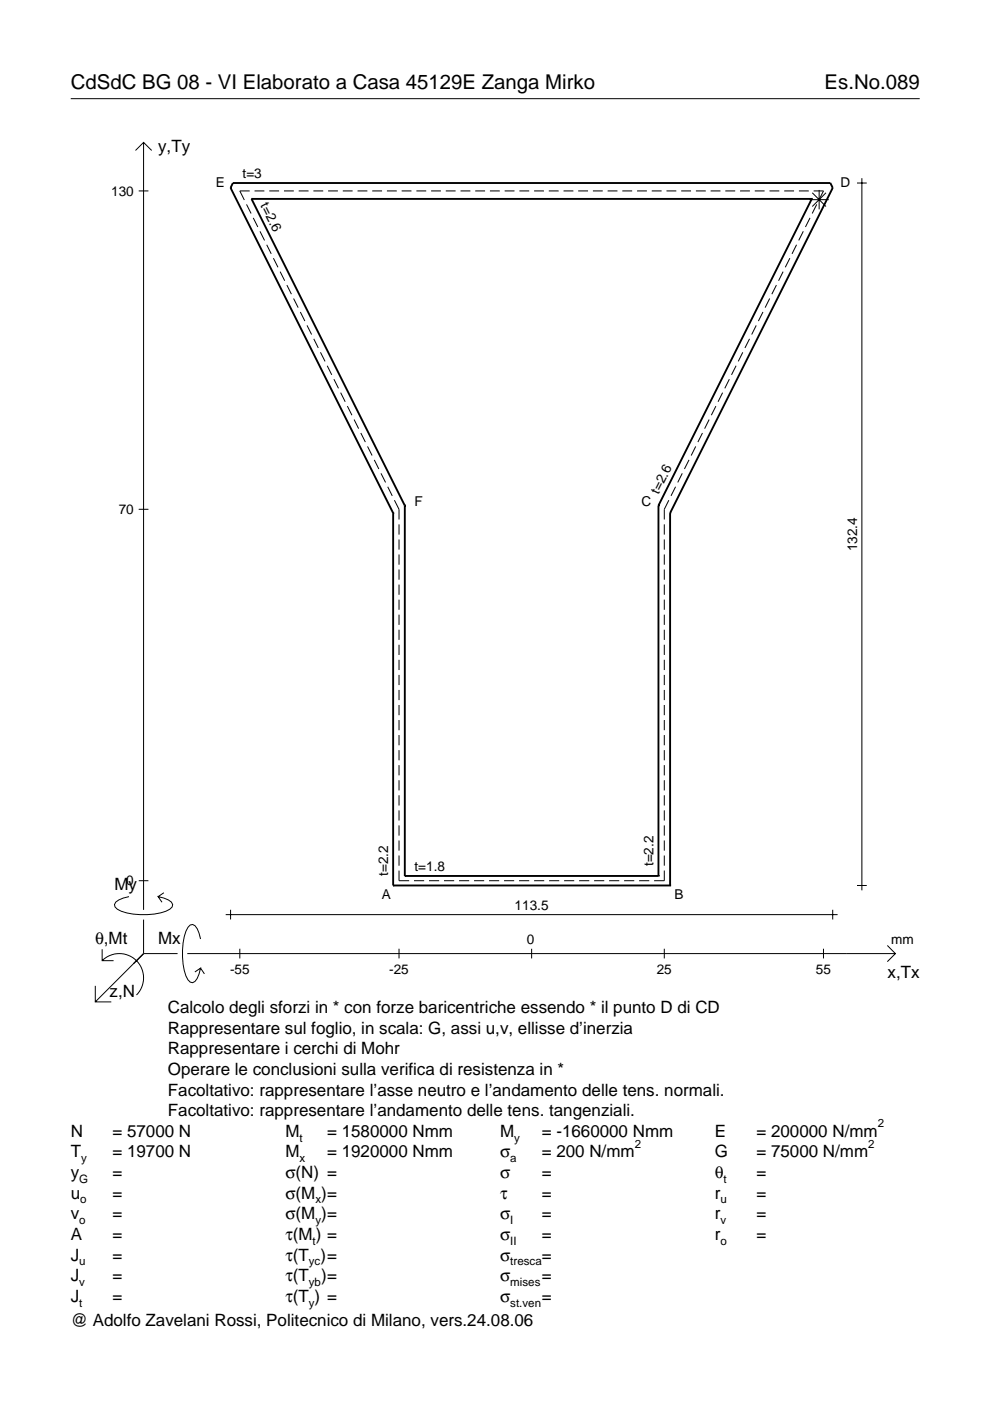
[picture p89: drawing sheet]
<svg xmlns="http://www.w3.org/2000/svg" width="210mm" height="297mm" viewBox="0 0 210 297" stroke-linecap="round" stroke-linejoin="round" font-family="sans-serif">
<defs><g id="words">
<g font-size="4.3">
<text x="15" y="18.9">CdSdC BG 08 - VI Elaborato a Casa 45129E Zanga Mirko</text>
<text x="174.8" y="18.9">Es.No.089</text>
</g>
<g font-size="3.6">
<text x="33.5" y="32.3">y,Ty</text>
<text x="24.3" y="188.8">My</text>
<text x="20.1" y="200.1">θ,Mt</text>
<text x="33.5" y="200.1">Mx</text>
<text x="188.2" y="207.3">x,Tx</text>
<text x="23.2" y="211.4">z,N</text>
<text x="35.6" y="214.8">Calcolo degli sforzi in * con forze baricentriche essendo * il punto D di CD</text>
<text x="35.6" y="219.2">Rappresentare sul foglio, in scala: G, assi u,v, ellisse d’inerzia</text>
<text x="35.6" y="223.5">Rappresentare i cerchi di Mohr</text>
<text x="35.6" y="227.9">Operare le conclusioni sulla verifica di resistenza in *</text>
<text x="35.6" y="232.3">Facoltativo: rappresentare l’asse neutro e l’andamento delle tens. normali.</text>
<text x="35.6" y="236.7">Facoltativo: rappresentare l’andamento delle tens. tangenziali.</text>
<text x="15" y="241">N</text>
<text x="15" y="245.4">T</text>
<text x="23.8" y="245.4">= 19700 N</text>
<text x="23.8" y="241">= 57000 N</text>
<text x="60.5" y="245.4">M</text>
<text x="60.5" y="241">M</text>
<text x="69.3" y="241">= 1580000 Nmm</text>
<text x="69.3" y="245.4">= 1920000 Nmm</text>
<text x="106" y="241">M</text>
<text x="106" y="245.4">σ</text>
<text x="114.9" y="241">= -1660000 Nmm</text>
<text x="114.9" y="245.4">= 200 N/mm</text>
<text x="151.5" y="241">E</text>
<text x="151.5" y="245.4">G</text>
<text x="160.4" y="241">= 200000 N/mm</text>
<text x="160.4" y="245.4">= 75000 N/mm</text>
<text x="15" y="249.8">y</text>
<text x="23.8" y="249.8">=</text>
<text x="60.5" y="249.8">σ(N) =</text>
<text x="106" y="249.8">σ</text>
<text x="114.9" y="249.8">=</text>
<text x="151.5" y="249.8">θ</text>
<text x="160.4" y="249.8">=</text>
<text x="15" y="254.2">u</text>
<text x="23.8" y="254.2">=</text>
<text x="60.5" y="254.2">σ(M )=</text>
<text x="106" y="254.2">τ</text>
<text x="114.9" y="254.2">=</text>
<text x="151.5" y="254.2">r</text>
<text x="160.4" y="254.2">=</text>
<text x="15" y="258.5">v</text>
<text x="15" y="262.9">A</text>
<text x="23.8" y="262.9">=</text>
<text x="23.8" y="258.5">=</text>
<text x="60.5" y="258.5">σ(M )=</text>
<text x="60.5" y="262.9">τ(M ) =</text>
<text x="106" y="262.9">σ</text>
<text x="106" y="258.5">σ</text>
<text x="114.9" y="258.5">=</text>
<text x="114.9" y="262.9">=</text>
<text x="151.5" y="258.5">r</text>
<text x="151.5" y="262.9">r</text>
<text x="160.4" y="258.5">=</text>
<text x="160.4" y="262.9">=</text>
<text x="15" y="267.3">J</text>
<text x="23.8" y="267.3">=</text>
<text x="60.5" y="267.3">τ(T )=</text>
<text x="106" y="267.3">σ</text>
<text x="114.9" y="267.3">=</text>
<text x="15" y="271.7">J</text>
<text x="23.8" y="271.7">=</text>
<text x="60.5" y="271.7">τ(T</text>
<text x="68.1" y="271.7">)=</text>
<text x="106" y="271.7">σ</text>
<text x="114.9" y="271.7">=</text>
<text x="15" y="281.2">@ Adolfo Zavelani Rossi, Politecnico di Milano, vers.24.08.06</text>
<text x="15" y="276">J</text>
<text x="23.8" y="276">=</text>
<text x="60.5" y="276">τ(T ) =</text>
<text x="106" y="276">σ</text>
<text x="114.9" y="276">=</text>
</g>
<g font-size="2.9">
<text x="23.6" y="41.5">130</text>
<text x="45.7" y="39.6">E</text>
<text x="51.4" y="37.8">t=3</text>
<text x="178.2" y="39.6">D</text>
<text x="55.2" y="43.6" transform="rotate(63 55.2 43.6)">t=2.6</text>
<text x="87.9" y="107.2">F</text>
<text x="136" y="107.2">C</text>
<text x="139.6" y="104.9" transform="rotate(-63 139.6 104.9)">t=2.6</text>
<text x="25.2" y="109">70</text>
<text x="181.7" y="116.9" transform="rotate(-90 181.7 116.9)">132.4</text>
<text x="82.3" y="185.7" transform="rotate(-90 82.3 185.7)">t=2.2</text>
<text x="87.9" y="184.7">t=1.8</text>
<text x="138.6" y="183.7" transform="rotate(-90 138.6 183.7)">t=2.2</text>
<text x="26.8" y="187.7">0</text>
<text x="81" y="190.5">A</text>
<text x="143" y="190.5">B</text>
<text x="109.1" y="192.9">113.5</text>
<text x="111.7" y="200.1">0</text>
<text x="189" y="200.1">mm</text>
<text x="48.8" y="206.6">-55</text>
<text x="82.5" y="206.6">-25</text>
<text x="139.2" y="206.6">25</text>
<text x="173" y="206.6">55</text>
</g>
<g font-size="2.4">
<text x="186.1" y="239">2</text>
<text x="63.5" y="242">t</text>
<text x="109" y="242">y</text>
<text x="134.6" y="243.4">2</text>
<text x="184.1" y="243.4">2</text>
<text x="16.8" y="250.8">G</text>
<text x="17.2" y="246.4">y</text>
<text x="63.5" y="246.4">x</text>
<text x="108.2" y="246.4">a</text>
<text x="153.4" y="250.8">t</text>
<text x="17" y="255.2">o</text>
<text x="66.9" y="255.2">x</text>
<text x="152.7" y="255.2">u</text>
<text x="16.8" y="259.5">o</text>
<text x="66.3" y="263.9">t</text>
<text x="66.9" y="259.5">y</text>
<text x="108.2" y="259.5">I</text>
<text x="108.2" y="263.9">II</text>
<text x="152.7" y="259.5">v</text>
<text x="152.7" y="263.9">o</text>
<text x="16.8" y="268.3">u</text>
<text x="65.5" y="268.3">yc</text>
<text x="108.2" y="268.3">tresca</text>
<text x="16.8" y="272.7">v</text>
<text x="65.5" y="272.7">yb</text>
<text x="108.2" y="272.7">mises</text>
<text x="16.8" y="277">t</text>
<text x="65.5" y="277">y</text>
<text x="108.2" y="277">st.ven</text>
</g>
</g></defs>
<g fill="none" stroke="#000" stroke-width=".21">
<path d="M15 20.9h180M28.7 31.9l1.7-1.7 1.8 1.7M30.4 30.2v162.7M181.7 38.8h2.1M182.7 37.8v151M29.4 40.5h2.1M52.3 43.3l.9 2M52.9 40.5h-2.1l1 1.9M53.7 46.2l1 1.9M54 40.5h2.1M55.1 49l1 2M56.5 51.9l1 1.9"/>
<path d="M57.1 40.5h2.1M58 54.7l.9 2M59.4 57.6l1 1.9M60.2 40.5h2.1M63.3 40.5h2.1M66.4 40.5h2.1M69.6 40.5h2M72.7 40.5h2.1M75.8 40.5h2.1M78.9 40.5h2.1M82 40.5h2.1M85.2 40.5h2"/>
<path d="M88.3 40.5h2.1M91.4 40.5h2.1M94.5 40.5h2.1M97.6 40.5h2.1M100.8 40.5h2M103.9 40.5h2.1M107 40.5h2.1M110.1 40.5h2.1M113.2 40.5h2.1M116.4 40.5h2M119.5 40.5h2.1M122.6 40.5h2.1"/>
<path d="M125.7 40.5h2.1M128.8 40.5h2.1M131.9 40.5h2.1M135.1 40.5h2.1M138.2 40.5h2.1M141.3 40.5h2.1M144.4 40.5h2.1M147.5 40.5h2.1M150.7 40.5h2.1M153.8 40.5h2.1M156.9 40.5h2.1M160 40.5h2.1"/>
<path d="M163.1 40.5h2.1M166 57.6l-.9 1.9M166.3 40.5h2.1M167.5 54.7l-1 2M168.9 51.9l-1 1.9M169.4 40.5h2.1M170.3 49l-1 2M171.6 42.3h4.1M171.7 46.2l-.9 1.9M172.2 40.9l2.9 2.9M172.5 40.5h2.1l-1 1.9M173.2 43.3l-1 2"/>
<path d="M173.7 40.3v4.1M175.1 40.9l-2.9 2.9M60.8 60.4l1 2M62.2 63.3l1 1.9M63.7 66.1l.9 2M65.1 69l1 1.9M66.5 71.8l1 2M67.9 74.7l1 1.9M69.4 77.5l.9 2M156.1 77.5l-1 2M157.5 74.7l-1 1.9M158.9 71.8l-1 2"/>
<path d="M160.3 69l-.9 1.9M161.8 66.1l-1 2M163.2 63.3l-1 1.9M164.6 60.4l-1 2M70.8 80.4l1 1.9M72.2 83.3l1 1.9M73.6 86.1l1 1.9M75.1 89l.9 1.9M76.5 91.8l1 1.9M77.9 94.7l1 1.9M79.4 97.5l.9 1.9M146.1 97.5l-1 1.9"/>
<path d="M147.5 94.7l-1 1.9M148.9 91.8l-.9 1.9M150.4 89l-1 1.9M151.8 86.1l-1 1.9M153.2 83.3l-1 1.9M154.6 80.4l-.9 1.9M29.4 108h2.1M80.8 100.4l.9 1.9M82.2 103.2l1 1.9M83.6 106.1l1 1.9v2.1M84.6 111.2v2.1M84.6 114.4v2.1"/>
<path d="M84.6 117.6v2.1M140.8 111.2v2.1M140.8 114.4v2.1M140.8 117.6v2.1M141.8 106.1l-1 1.9v2.1M143.2 103.2l-.9 1.9M144.7 100.4l-1 1.9M84.6 120.8v2.1M84.6 123.9v2.2M84.6 127.1v2.2M84.6 130.3v2.2M84.6 133.5v2.2"/>
<path d="M84.6 136.7v2.2M84.6 139.9v2.2M140.8 120.8v2.1M140.8 123.9v2.2M140.8 127.1v2.2M140.8 130.3v2.2M140.8 133.5v2.2M140.8 136.7v2.2M140.8 139.9v2.2M84.6 143.1v2.2M84.6 146.3v2.1M84.6 149.5v2.1"/>
<path d="M84.6 152.7v2.1M84.6 155.9v2.1M84.6 159v2.2M140.8 143.1v2.2M140.8 146.3v2.1M140.8 149.5v2.1M140.8 152.7v2.1M140.8 155.9v2.1M140.8 159v2.2M84.6 162.2v2.2M84.6 165.4v2.2M84.6 168.6v2.2"/>
<path d="M84.6 171.8v2.2M84.6 175v2.2M84.6 178.2v2.2M140.8 162.2v2.2M140.8 165.4v2.2M140.8 168.6v2.2M140.8 171.8v2.2M140.8 175v2.2M140.8 178.2v2.2M27.3 190.1a3.6 3.6 0 0 0-3 1.7l.1 .5a5.7 5.7 0 0 0 3.8 1.5 13.3 13.3 0 0 0 7.8-1l.5-.5 .1-.5a3.6 3.6 0 0 0-3.1-1.7l.8 1.2M29.4 186.7h2.1M30.4 195v7.2"/>
<path d="M34.7 189.3l-1.2 .8M42.5 199.1a3.6 3.6 0 0 0-1.7-3.1l-.5 .1a5.7 5.7 0 0 0-1.5 3.8 13.3 13.3 0 0 0 1 7.8l.5 .5 .5 .2a3.6 3.6 0 0 0 1.7-3.1l-1.2 .8M47.9 193.9h129.7M48.9 192.9v2.1M84.6 184.6v2.1h2.1M84.6 181.4v2.1M87.8 186.7h2.1M91 186.7h2.1M94.1 186.7h2.2M97.3 186.7h2.2M100.5 186.7h2.2M103.7 186.7h2.1"/>
<path d="M106.9 186.7h2.1M110 186.7h2.2M113.2 186.7h2.2M116.4 186.7h2.2M119.6 186.7h2.1M122.8 186.7h2.1M126 186.7h2.1M129.1 186.7h2.2M132.3 186.7h2.2M135.5 186.7h2.2M140.8 184.6v2.1h-2.1M140.8 181.4v2.1"/>
<path d="M176.6 192.9v2.1M181.7 187.7h2.1M20.2 209v3.4h3.4M21.7 203.7a5.1 5.1 0 0 1 7.2 0 5.1 5.1 0 0 1 0 7.3M21.7 201.3v2.4h2.4M30.4 202.2l-10.2 10.2M30.4 202.2l-2 2M30.4 202.2h7.2M39.7 202.2h150.1M42.5 205.3l.8 1.2M50.8 201.2v2M84.6 201.2v2"/>
<path d="M112.7 201.2v2M140.8 201.2v2M174.6 201.2v2M188.1 200.5l1.7 1.7-1.7 1.7"/>
</g>
<g fill="none" stroke="#000" stroke-width=".4">
<path d="M53.3 42.2h.1M53.3 42.2h118.8M53.3 42.2l32.5 65M172.1 42.2h.1M172.1 42.2l-32.5 65M83.4 108.8h.1M83.4 108.8l-34.5-69 .5-1h126.7l.5 1-34.5 69M83.4 108.8v78.9M85.8 107.2h.1M85.8 107.2v78.5M139.6 107.2h.1M139.6 107.2v78.5"/>
<path d="M142.1 108.8h.1M142.1 108.8v78.9M83.4 187.7h.1M83.4 187.7h58.7M85.8 185.7h.1M85.8 185.7h53.8M139.6 185.7h.1M142.1 187.7h.1"/>
</g>
<use href="#words"/>
</svg>
